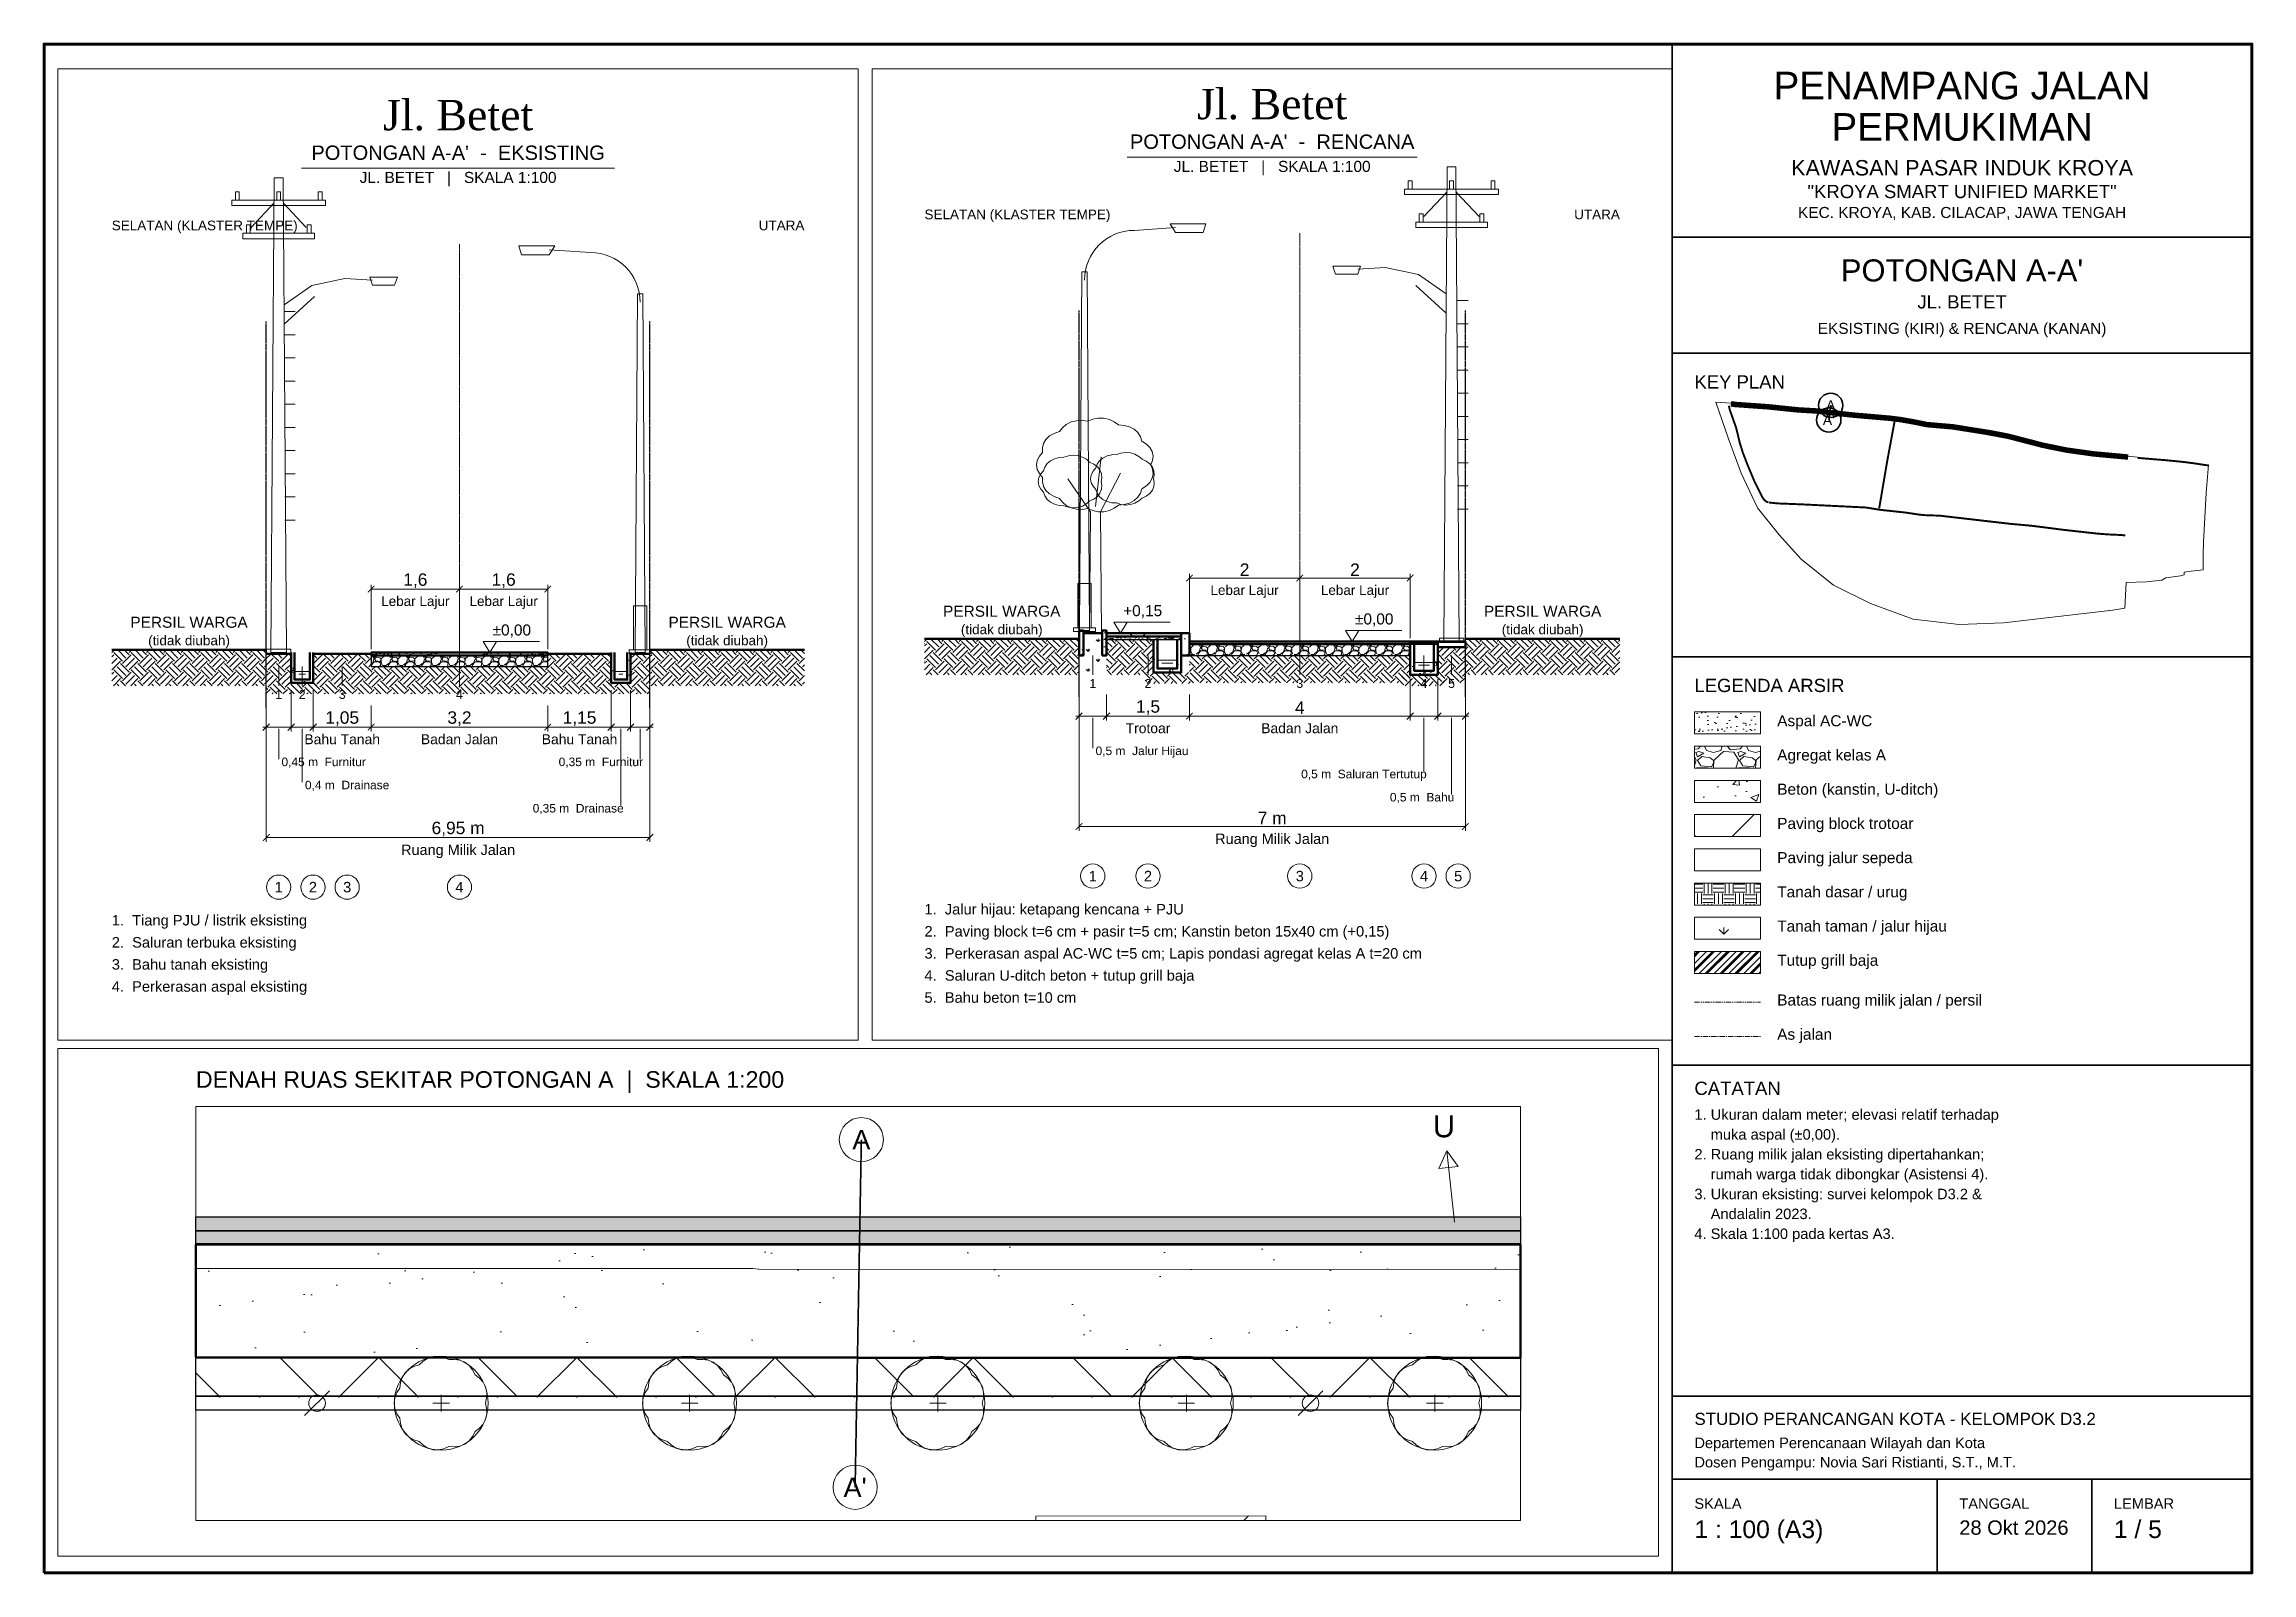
# Paper-space layout 'PNP_A_BETET' of a CAD drawing. Header units: metres, sheet in millimetres. Extents: x 10 to 410, y 10 to 287.
# The model-space entities are those that its viewports show. They can reach past a viewport. Long polylines and large blocks are cut down to what shows.
import ezdxf
from ezdxf.enums import TextEntityAlignment as Align

# ---------------------------------------------------------------- set-up
doc = ezdxf.new("R2010")
doc.units = ezdxf.units.M
doc.linetypes.add('CENTER', pattern=[5.08, 3.175, -0.635, 0.635, -0.635])
doc.linetypes.add('PHANTOM', pattern=[6.35, 3.175, -0.635, 0.635, -0.635, 0.635, -0.635])
for name, color, linetype, lineweight in [('D32_KOP', 7, 'Continuous', 35), ('D32_KOP_TIPIS', 7, 'Continuous', 18), ('D32_PNP_AIR', 5, 'Continuous', 13), ('D32_PNP_ARSIR', 8, 'Continuous', 9), ('D32_PNP_ARSIR_TANAH', 33, 'Continuous', 9), ('D32_PNP_AS', 1, 'CENTER', 13), ('D32_PNP_BATAS_RMJ', 1, 'PHANTOM', 25), ('D32_PNP_DIMENSI', 7, 'Continuous', 13), ('D32_PNP_KONSTRUKSI', 7, 'Continuous', 25), ('D32_PNP_POTONGAN', 7, 'Continuous', 50), ('D32_PNP_TAMPAK', 8, 'Continuous', 18), ('D32_PNP_TEKS', 7, 'Continuous', 18), ('D32_PNP_VEGETASI', 94, 'Continuous', 18), ('D32_VIEWPORT', 8, 'Continuous', 9)]:
    doc.layers.add(name, color=color, linetype=linetype, lineweight=lineweight)
doc.styles.add('D32_ARIAL', font='arial.ttf')
doc.styles.add('D32_TIMES', font='times.ttf')
doc.dimstyles.new('D32_1-100', dxfattribs={"dimtxt": 0.225, "dimasz": 0.12, "dimexe": 0.08, "dimexo": 0.06, "dimgap": 0.04, "dimtad": 1, "dimtxsty": 'D32_ARIAL', "dimblk": 'ARCHTICK', "dimblk1": 'ARCHTICK', "dimblk2": 'ARCHTICK', "dimcen": 2.5, "dimclrd": 7, "dimclre": 7, "dimclrt": 7, "dimazin": 3, "dimtfac": 1, "dimtmove": 2, "dimatfit": 3, "dimlwd": 13, "dimlwe": 13})

psp = doc.layouts.new('PNP_A_BETET')

# ---------------------------------------------------------------- texts
at = {"color": 1, "style": 'D32_ARIAL'}
for s, p in [('A', (333.7, 221.56)), ("A'", (333.35, 218.89))]:
    psp.add_text(s, height=1.8, dxfattribs=at).set_placement(p, align=Align.MIDDLE_CENTER)
at = {"layer": 'D32_KOP_TIPIS', "style": 'D32_ARIAL'}
for s, height, p in [('PENAMPANG JALAN', 5, (357.5, 282)), ('PERMUKIMAN', 5, (357.5, 274.5)), ('KAWASAN PASAR INDUK KROYA', 2.8, (357.5, 266)), ('"KROYA SMART UNIFIED MARKET"', 2.4, (357.5, 261.5)), ('KEC. KROYA, KAB. CILACAP, JAWA TENGAH', 2, (357.5, 257.5)), ("POTONGAN A-A'", 4, (357.5, 248)), ('JL. BETET', 2.4, (357.5, 241.5)), ('EKSISTING (KIRI) & RENCANA (KANAN)', 2, (357.5, 236.5))]:
    psp.add_text(s, height=height, dxfattribs=at).set_placement(p, align=Align.TOP_CENTER)
for s, height, p in [('KEY PLAN', 2.4, (309, 227)), ('LEGENDA ARSIR', 2.4, (309, 172)), ('Aspal AC-WC', 2, (324, 165.4)), ('Agregat kelas A', 2, (324, 159.2)), ('Beton (kanstin, U-ditch)', 2, (324, 153)), ('Paving block trotoar', 2, (324, 146.8)), ('Paving jalur sepeda', 2, (324, 140.6)), ('Tanah dasar / urug', 2, (324, 134.4)), ('Tanah taman / jalur hijau', 2, (324, 128.2)), ('Tutup grill baja', 2, (324, 122)), ('Batas ruang milik jalan / persil', 2, (324, 114.8)), ('As jalan', 2, (324, 108.6)), ('CATATAN', 2.4, (309, 99)), ('1. Ukuran dalam meter; elevasi relatif terhadap', 1.9, (309, 94)), ('    muka aspal (±0,00).', 1.9, (309, 90.4)), ('2. Ruang milik jalan eksisting dipertahankan;', 1.9, (309, 86.8)), ('    rumah warga tidak dibongkar (Asistensi 4).', 1.9, (309, 83.2)), ('3. Ukuran eksisting: survei kelompok D3.2 &', 1.9, (309, 79.6)), ('    Andalalin 2023.', 1.9, (309, 76)), ('4. Skala 1:100 pada kertas A3.', 1.9, (309, 72.4)), ('STUDIO PERANCANGAN KOTA - KELOMPOK D3.2', 2.2, (309, 39)), ('Departemen Perencanaan Wilayah dan Kota', 1.9, (309, 34.5)), ('Dosen Pengampu: Novia Sari Ristianti, S.T., M.T.', 1.9, (309, 31)), ('SKALA', 1.9, (309, 23.5)), ('TANGGAL', 1.9, (357, 23.5)), ('LEMBAR', 1.9, (385, 23.5)), ('1 : 100 (A3)', 3.2, (309, 19.5)), ('28 Okt 2026', 2.6, (357, 19.5)), ('1 / 5', 3.2, (385, 19.5))]:
    psp.add_text(s, height=height, dxfattribs=at).set_placement(p, align=Align.TOP_LEFT)

msp = doc.modelspace()

# ---------------------------------------------------------------- texts
at = {"style": 'D32_ARIAL'}
msp.add_text('U', height=0.8, dxfattribs=at).set_placement((121.224, 4.785), align=Align.MIDDLE_CENTER)
at = {"color": 1, "style": 'D32_ARIAL'}
for s, p in [('A', (100.113, 4.299)), ("A'", (99.887, -8.299))]:
    msp.add_text(s, height=0.7, dxfattribs=at).set_placement(p, align=Align.MIDDLE_CENTER)
at = {"layer": 'D32_PNP_TEKS'}
for s, height, style, p in [('Jl. Betet', 0.55, 'D32_TIMES', (6.275, 9.3)), ('Jl. Betet', 0.55, 'D32_TIMES', (28.3, 9.3)), ("POTONGAN A-A'  -  EKSISTING", 0.26, 'D32_ARIAL', (6.275, 8.85)), ("POTONGAN A-A'  -  RENCANA", 0.26, 'D32_ARIAL', (28.3, 8.85)), ('JL. BETET   |   SKALA 1:100', 0.2, 'D32_ARIAL', (6.275, 8.45)), ('JL. BETET   |   SKALA 1:100', 0.2, 'D32_ARIAL', (28.3, 8.45))]:
    msp.add_text(s, height=height, dxfattribs=dict(at, style=style)).set_placement(p, align=Align.BOTTOM_CENTER)
at = {"layer": 'D32_PNP_TEKS', "style": 'D32_ARIAL'}
for s, height, p in [('SELATAN (KLASTER TEMPE)', 0.175, (0, 7.6)), ('SELATAN (KLASTER TEMPE)', 0.175, (22, 7.6)), ('DENAH RUAS SEKITAR POTONGAN A  |  SKALA 1:200', 0.6, (76, 6)), ('±0,00', 0.2, (6.9, 0.25)), ('+0,15', 0.2, (25.6, 0.4)), ('±0,00', 0.2, (29.8, 0.25))]:
    msp.add_text(s, height=height, dxfattribs=at).set_placement(p, align=Align.BOTTOM_LEFT)
for p in [(12.55, 7.6), (34.6, 7.6)]:
    msp.add_text('UTARA', height=0.175, dxfattribs=at).set_placement(p, align=Align.BOTTOM_RIGHT)
for s, height, p in [('Lebar Lajur', 0.175, (5.5, 1.02)), ('Lebar Lajur', 0.175, (7.1, 1.02)), ('Lebar Lajur', 0.175, (27.8, 1.02)), ('Lebar Lajur', 0.175, (29.8, 1.02)), ('1', 0.16, (3.025, -0.68)), ('2', 0.16, (3.45, -0.68)), ('3', 0.16, (4.175, -0.68)), ('4', 0.16, (6.3, -0.68)), ('1', 0.16, (25.05, -0.68)), ('2', 0.16, (26.05, -0.68)), ('3', 0.16, (28.8, -0.68)), ('4', 0.16, (31.05, -0.68)), ('5', 0.16, (31.55, -0.68)), ('Bahu Tanah', 0.18, (4.175, -1.48)), ('Badan Jalan', 0.18, (6.3, -1.48)), ('Bahu Tanah', 0.18, (8.475, -1.48)), ('Trotoar', 0.18, (26.05, -1.48)), ('Badan Jalan', 0.18, (28.8, -1.48)), ('Ruang Milik Jalan', 0.1875, (6.275, -3.48)), ('Ruang Milik Jalan', 0.1875, (28.3, -3.48))]:
    msp.add_text(s, height=height, dxfattribs=at).set_placement(p, align=Align.TOP_CENTER)
for s, height, p in [('PERSIL WARGA', 0.2, (1.4, 0.55)), ('PERSIL WARGA', 0.2, (11.15, 0.55)), ('PERSIL WARGA', 0.2, (23.4, 0.55)), ('PERSIL WARGA', 0.2, (33.2, 0.55)), ('(tidak diubah)', 0.175, (1.4, 0.22)), ('(tidak diubah)', 0.175, (11.15, 0.22)), ('(tidak diubah)', 0.175, (23.4, 0.22)), ('(tidak diubah)', 0.175, (33.2, 0.22)), ('1', 0.19, (3.025, -4.25)), ('2', 0.19, (3.645, -4.25)), ('3', 0.19, (4.265, -4.25)), ('4', 0.19, (6.3, -4.25)), ('1', 0.19, (25.05, -4.25)), ('2', 0.19, (26.05, -4.25)), ('3', 0.19, (28.8, -4.25)), ('4', 0.19, (31.05, -4.25)), ('5', 0.19, (31.67, -4.25))]:
    msp.add_text(s, height=height, dxfattribs=at).set_placement(p, align=Align.MIDDLE_CENTER)
for s, height, p in [('0,45 m  Furnitur', 0.155, (3.075, -1.98)), ('0,5 m  Jalur Hijau', 0.155, (25.1, -1.98)), ('0,4 m  Drainase', 0.155, (3.5, -2.4)), ('1.  Tiang PJU / listrik eksisting', 0.19, (0, -4.85)), ('1.  Jalur hijau: ketapang kencana + PJU', 0.19, (22, -4.85)), ('2.  Saluran terbuka eksisting', 0.19, (0, -5.25)), ('2.  Paving block t=6 cm + pasir t=5 cm; Kanstin beton 15x40 cm (+0,15)', 0.19, (22, -5.25)), ('3.  Bahu tanah eksisting', 0.19, (0, -5.65)), ('3.  Perkerasan aspal AC-WC t=5 cm; Lapis pondasi agregat kelas A t=20 cm', 0.19, (22, -5.65)), ('4.  Perkerasan aspal eksisting', 0.19, (0, -6.05)), ('4.  Saluran U-ditch beton + tutup grill baja', 0.19, (22, -6.05)), ('5.  Bahu beton t=10 cm', 0.19, (22, -6.45))]:
    msp.add_text(s, height=height, dxfattribs=at).set_placement(p, align=Align.MIDDLE_LEFT)
for s, p in [('0,35 m  Furnitur', (9.625, -1.98)), ('0,5 m  Saluran Tertutup', (31.1, -2.4)), ('0,35 m  Drainase', (9.275, -2.82)), ('0,5 m  Bahu', (31.6, -2.82))]:
    msp.add_text(s, height=0.155, dxfattribs=at).set_placement(p, align=Align.MIDDLE_RIGHT)

# ---------------------------------------------------------------- blocks, each defined once
blk = doc.blocks.new('_ARCHTICK')
at = {"color": 0, "linetype": 'BYBLOCK', "const_width": 0.15}
blk.add_lwpolyline([(-0.5, -0.5), (0.5, 0.5)], dxfattribs=at)

# ---------------------------------------------------------------- dimensions: what is measured, and where the dimension line sits
at = {"layer": 'D32_PNP_DIMENSI'}
for base, p1, p2 in [((4.7, 1.15), (4.7, 0), (6.3, 0)), ((6.3, 1.15), (6.3, 0), (7.9, 0)), ((26.8, 1.15), (26.8, 0), (28.8, 0)), ((28.8, 1.15), (28.8, 0), (30.8, 0)), ((3.65, -1.35), (3.65, -0.9), (4.7, -0.9)), ((4.7, -1.35), (4.7, -0.9), (7.9, -0.9)), ((7.9, -1.35), (7.9, -0.9), (9.05, -0.9)), ((25.3, -1.35), (25.3, -0.9), (26.8, -0.9)), ((26.8, -1.35), (26.8, -0.9), (30.8, -0.9))]:
    msp.add_linear_dim(base=base, p1=p1, p2=p2, dimstyle='D32_1-100', dxfattribs=at).render()
for base, p1, p2 in [((2.8, -3.35), (2.8, -0.9), (9.75, -0.9)), ((24.8, -3.35), (24.8, -0.9), (31.8, -0.9))]:
    msp.add_linear_dim(base=base, p1=p1, p2=p2, text='<> m', dimstyle='D32_1-100', dxfattribs=at).render()

# ---------------------------------------------------------------- hatches: boundary and pattern name
at = {"layer": 'D32_PNP_ARSIR'}
h = msp.add_hatch(dxfattribs=at)
h.set_pattern_fill('AR-CONC', scale=0.01)
h.paths.add_polyline_path([(124, 1.5), (124, 1), (76, 1), (76, 1.5)])
h = msp.add_hatch(dxfattribs=at)
h.set_pattern_fill('AR-CONC', scale=0.01)
h.paths.add_polyline_path([(124, 1), (124, 0.52), (76, 0.52), (76, 1)])
h = msp.add_hatch(dxfattribs=at)
h.set_pattern_fill('AR-SAND', scale=0.09)
h.paths.add_polyline_path([(124, 0.5), (124, -3.611), (76, -3.589), (76, 0.5)])
h = msp.add_hatch(dxfattribs=at)
h.set_pattern_fill('AR-CONC', scale=0.003)
h.paths.add_polyline_path([(3.25, -0.55), (3.31, -0.55), (3.31, 0), (3.25, 0)])
h = msp.add_hatch(dxfattribs=at)
h.set_pattern_fill('AR-CONC', scale=0.003)
h.paths.add_polyline_path([(3.59, -0.55), (3.65, -0.55), (3.65, 0), (3.59, 0)])
h = msp.add_hatch(dxfattribs=at)
h.set_pattern_fill('AR-SAND', scale=0.002)
h.paths.add_polyline_path([(4.7, -0.05), (7.9, -0.05), (7.9, 0), (4.7, 0)])
h = msp.add_hatch(dxfattribs=at)
h.set_pattern_fill('AR-CONC', scale=0.003)
h.paths.add_polyline_path([(9.05, -0.55), (9.11, -0.55), (9.11, 0), (9.05, 0)])
h = msp.add_hatch(dxfattribs=at)
h.set_pattern_fill('AR-CONC', scale=0.003)
h.paths.add_polyline_path([(9.34, -0.55), (9.4, -0.55), (9.4, 0), (9.34, 0)])
h = msp.add_hatch(dxfattribs=at)
h.set_pattern_fill('AR-CONC', scale=0.003)
h.paths.add_polyline_path([(24.8, -0.25), (24.88, -0.25), (24.88, 0.2), (24.8, 0.2)])
h = msp.add_hatch(dxfattribs=at)
h.set_pattern_fill('AR-CONC', scale=0.003)
h.paths.add_polyline_path([(25.22, -0.25), (25.3, -0.25), (25.3, 0.2), (25.22, 0.2)])
h = msp.add_hatch(dxfattribs=at)
h.set_pattern_fill('AR-HBONE', scale=0.006)
h.paths.add_polyline_path([(25.3, 0.09), (26.65, 0.09), (26.65, 0.15), (25.3, 0.15)])
h = msp.add_hatch(dxfattribs=at)
h.set_pattern_fill('AR-SAND', scale=0.002)
h.paths.add_polyline_path([(25.3, 0.04), (26.65, 0.04), (26.65, 0.09), (25.3, 0.09)])
h = msp.add_hatch(dxfattribs=at)
h.set_pattern_fill('AR-CONC', scale=0.003)
h.paths.add_polyline_path([(26.15, -0.56), (26.22, -0.56), (26.22, 0.04), (26.15, 0.04)])
h = msp.add_hatch(dxfattribs=at)
h.set_pattern_fill('AR-CONC', scale=0.003)
h.paths.add_polyline_path([(26.58, -0.56), (26.65, -0.56), (26.65, 0.04), (26.58, 0.04)])
h = msp.add_hatch(dxfattribs=at)
h.set_pattern_fill('AR-CONC', scale=0.003)
h.paths.add_polyline_path([(26.65, -0.25), (26.8, -0.25), (26.8, 0.15), (26.65, 0.15)])
h = msp.add_hatch(dxfattribs=at)
h.set_pattern_fill('AR-SAND', scale=0.002)
h.paths.add_polyline_path([(26.8, -0.05), (30.8, -0.05), (30.8, 0), (26.8, 0)])
h = msp.add_hatch(dxfattribs=at)
h.set_pattern_fill('AR-CONC', scale=0.003)
h.paths.add_polyline_path([(30.8, -0.6), (30.87, -0.6), (30.87, 0), (30.8, 0)])
h = msp.add_hatch(dxfattribs=at)
h.set_pattern_fill('STEEL', scale=0.01)
h.paths.add_polyline_path([(30.8, -0.04), (31.3, -0.04), (31.3, 0), (30.8, 0)])
h = msp.add_hatch(dxfattribs=at)
h.set_pattern_fill('AR-CONC', scale=0.003)
h.paths.add_polyline_path([(31.23, -0.6), (31.3, -0.6), (31.3, 0), (31.23, 0)])
h = msp.add_hatch(dxfattribs=at)
h.set_pattern_fill('AR-CONC', scale=0.003)
h.paths.add_polyline_path([(31.3, -0.1), (31.8, -0.1), (31.8, 0), (31.3, 0)])
h = msp.add_hatch(dxfattribs=at)
h.set_pattern_fill('GRAVEL', scale=0.012)
h.paths.add_polyline_path([(4.7, -0.25), (7.9, -0.25), (7.9, -0.05), (4.7, -0.05)])
h = msp.add_hatch(dxfattribs=at)
h.set_pattern_fill('GRAVEL', scale=0.012)
h.paths.add_polyline_path([(26.8, -0.25), (30.8, -0.25), (30.8, -0.05), (26.8, -0.05)])
h = msp.add_hatch(dxfattribs=at)
h.set_pattern_fill('AR-CONC', scale=0.003)
h.paths.add_polyline_path([(3.31, -0.55), (3.59, -0.55), (3.59, -0.49), (3.31, -0.49)])
h = msp.add_hatch(dxfattribs=at)
h.set_pattern_fill('AR-CONC', scale=0.003)
h.paths.add_polyline_path([(9.11, -0.55), (9.34, -0.55), (9.34, -0.49), (9.11, -0.49)])
h = msp.add_hatch(dxfattribs=at)
h.set_pattern_fill('AR-CONC', scale=0.003)
h.paths.add_polyline_path([(26.22, -0.56), (26.58, -0.56), (26.58, -0.49), (26.22, -0.49)])
h = msp.add_hatch(dxfattribs=at)
h.set_pattern_fill('AR-CONC', scale=0.003)
h.paths.add_polyline_path([(30.87, -0.6), (31.23, -0.6), (31.23, -0.53), (30.87, -0.53)])
h = msp.add_hatch(dxfattribs=at)
h.set_pattern_fill('AR-HBONE', scale=0.025)
h.paths.add_polyline_path([(76, -5), (76, -3.609), (124, -3.631), (124, -5)])
h = msp.add_hatch(dxfattribs=at)
h.set_pattern_fill('GRASS', scale=0.04)
h.paths.add_polyline_path([(76, -5.5), (76, -5), (124, -5), (124, -5.5)])
h = msp.add_hatch(dxfattribs=at)
h.set_pattern_fill('ANSI31', scale=2.5)
h.paths.add_polyline_path([(106.43, -9.344), (114.766, -9.332), (114.766, -9.5), (106.431, -9.5)])
at = {"layer": 'D32_PNP_ARSIR_TANAH'}
h = msp.add_hatch(dxfattribs=at)
h.set_pattern_fill('EARTH', scale=0.035, angle=45)
h.paths.add_polyline_path([(0, -0.6), (2.8, -0.6), (2.8, 0.05), (0, 0.05)])
h = msp.add_hatch(dxfattribs=at)
h.set_pattern_fill('EARTH', scale=0.035, angle=45)
h.paths.add_polyline_path([(9.75, -0.6), (12.55, -0.6), (12.55, 0.05), (9.75, 0.05)])
h = msp.add_hatch(dxfattribs=at)
h.set_pattern_fill('EARTH', scale=0.035, angle=45)
h.paths.add_polyline_path([(22, -0.6), (24.8, -0.6), (24.8, 0.05), (22, 0.05)])
h = msp.add_hatch(dxfattribs=at)
h.set_pattern_fill('GRASS', scale=0.01)
h.paths.add_polyline_path([(24.88, -0.6), (25.22, -0.6), (25.22, 0.15), (24.88, 0.15)])
h = msp.add_hatch(dxfattribs=at)
h.set_pattern_fill('EARTH', scale=0.035, angle=45)
h.paths.add_polyline_path([(25.3, -0.6), (26.15, -0.6), (26.15, 0.04), (25.3, 0.04)])
h = msp.add_hatch(dxfattribs=at)
h.set_pattern_fill('EARTH', scale=0.035, angle=45)
h.paths.add_polyline_path([(31.8, -0.6), (34.6, -0.6), (34.6, 0.05), (31.8, 0.05)])
h = msp.add_hatch(dxfattribs=at)
h.set_pattern_fill('EARTH', scale=0.035, angle=45)
h.paths.add_polyline_path([(2.8, -0.75), (3.25, -0.75), (3.25, -0.02), (2.8, -0.02)])
h = msp.add_hatch(dxfattribs=at)
h.set_pattern_fill('EARTH', scale=0.035, angle=45)
h.paths.add_polyline_path([(3.65, -0.75), (4.7, -0.75), (4.7, -0.02), (3.65, -0.02)])
h = msp.add_hatch(dxfattribs=at)
h.set_pattern_fill('EARTH', scale=0.035, angle=45)
h.paths.add_polyline_path([(4.7, -0.75), (7.9, -0.75), (7.9, -0.25), (4.7, -0.25)])
h = msp.add_hatch(dxfattribs=at)
h.set_pattern_fill('EARTH', scale=0.035, angle=45)
h.paths.add_polyline_path([(7.9, -0.75), (9.05, -0.75), (9.05, -0.02), (7.9, -0.02)])
h = msp.add_hatch(dxfattribs=at)
h.set_pattern_fill('EARTH', scale=0.035, angle=45)
h.paths.add_polyline_path([(9.4, -0.75), (9.75, -0.75), (9.75, -0.02), (9.4, -0.02)])
h = msp.add_hatch(dxfattribs=at)
h.set_pattern_fill('EARTH', scale=0.035, angle=45)
h.paths.add_polyline_path([(26.8, -0.75), (30.8, -0.75), (30.8, -0.25), (26.8, -0.25)])
h = msp.add_hatch(dxfattribs=at)
h.set_pattern_fill('EARTH', scale=0.035, angle=45)
h.paths.add_polyline_path([(31.3, -0.75), (31.8, -0.75), (31.8, -0.1), (31.3, -0.1)])
h = msp.add_hatch(dxfattribs=at)
h.set_pattern_fill('EARTH', scale=0.035, angle=45)
h.paths.add_polyline_path([(3.1, -0.75), (3.8, -0.75), (3.8, -0.55), (3.1, -0.55)])
h = msp.add_hatch(dxfattribs=at)
h.set_pattern_fill('EARTH', scale=0.035, angle=45)
h.paths.add_polyline_path([(8.9, -0.75), (9.55, -0.75), (9.55, -0.55), (8.9, -0.55)])
h = msp.add_hatch(dxfattribs=at)
h.set_pattern_fill('EARTH', scale=0.035, angle=45)
h.paths.add_polyline_path([(26, -0.76), (26.8, -0.76), (26.8, -0.56), (26, -0.56)])
h = msp.add_hatch(dxfattribs=at)
h.set_pattern_fill('EARTH', scale=0.035, angle=45)
h.paths.add_polyline_path([(30.65, -0.8), (31.45, -0.8), (31.45, -0.6), (30.65, -0.6)])

# ---------------------------------------------------------------- linework, layer by layer
at = {"layer": 'D32_PNP_AIR'}
for points in [[(3.33, -0.34), (3.57, -0.34)], [(3.39, -0.39), (3.51, -0.39)], [(9.13, -0.34), (9.32, -0.34)], [(9.19, -0.39), (9.26, -0.39)], [(26.24, -0.34), (26.56, -0.34)], [(26.3, -0.39), (26.5, -0.39)], [(30.89, -0.38), (31.21, -0.38)], [(30.95, -0.43), (31.15, -0.43)]]:
    msp.add_lwpolyline(points, dxfattribs=at)
at = {"layer": 'D32_PNP_AS'}
for points in [[(6.3, -0.3), (6.3, 7.4)], [(28.8, -0.3), (28.8, 7.4)]]:
    msp.add_lwpolyline(points, dxfattribs=at)
at = {"layer": 'D32_PNP_BATAS_RMJ'}
for points in [[(2.8, -1), (2.8, 6)], [(9.75, -1), (9.75, 6)], [(24.8, -1), (24.8, 6)], [(31.8, -1), (31.8, 6)], [(2.8, -1), (2.8, 5)], [(9.75, -1), (9.75, 5)], [(24.8, -1), (24.8, 5)], [(31.8, -1), (31.8, 5)]]:
    msp.add_lwpolyline(points, dxfattribs=at)
at = {"layer": 'D32_PNP_BATAS_RMJ', "color": 1, "ltscale": 1.5, "const_width": 0.06}
msp.add_lwpolyline([(100.113, 4.299), (99.887, -8.299)], dxfattribs=at)
at = {"layer": 'D32_PNP_DIMENSI'}
for points in [[(6.73, 0.2), (6.97, 0.2), (6.85, 0), (6.73, 0.2)], [(25.43, 0.35), (25.67, 0.35), (25.55, 0.15), (25.43, 0.35)], [(29.63, 0.2), (29.87, 0.2), (29.75, 0), (29.63, 0.2)]]:
    msp.add_lwpolyline(points, close=True, dxfattribs=at)
for points in [[(6.73, 0.2), (7.75, 0.2)], [(25.43, 0.35), (26.45, 0.35)], [(29.63, 0.2), (30.65, 0.2)], [(3.025, -0.25), (3.025, -0.6)], [(3.45, -0.25), (3.45, -0.6)], [(4.175, -0.25), (4.175, -0.6)], [(6.3, -0.25), (6.3, -0.6)], [(25.05, -0.25), (25.05, -0.6)], [(26.05, -0.25), (26.05, -0.6)], [(28.8, -0.25), (28.8, -0.6)], [(31.05, -0.25), (31.05, -0.6)], [(31.55, -0.25), (31.55, -0.6)], [(3.25, -0.68), (3.25, -1.43)], [(3.65, -0.68), (3.65, -1.43)], [(9.05, -0.68), (9.05, -1.43)], [(9.4, -0.68), (9.4, -1.43)], [(30.8, -0.68), (30.8, -1.43)], [(31.3, -0.68), (31.3, -1.43)], [(2.8, -0.96), (2.8, -1.43)], [(3.25, -0.96), (3.25, -1.43)], [(9.4, -0.96), (9.4, -1.43)], [(9.75, -0.96), (9.75, -1.43)], [(24.8, -0.96), (24.8, -1.43)], [(25.3, -0.96), (25.3, -1.43)], [(31.3, -0.96), (31.3, -1.43)], [(31.8, -0.96), (31.8, -1.43)], [(2.74, -1.41), (2.86, -1.29)], [(2.74, -1.35), (3.31, -1.35)], [(3.025, -1.38), (3.025, -1.93)], [(3.19, -1.41), (3.31, -1.29)], [(3.19, -1.41), (3.31, -1.29)], [(3.19, -1.35), (3.71, -1.35)], [(3.45, -1.38), (3.45, -2.35)], [(3.59, -1.41), (3.71, -1.29)], [(8.99, -1.41), (9.11, -1.29)], [(8.99, -1.35), (9.46, -1.35)], [(9.225, -1.38), (9.225, -2.77)], [(9.34, -1.41), (9.46, -1.29)], [(9.34, -1.41), (9.46, -1.29)], [(9.34, -1.35), (9.81, -1.35)], [(9.575, -1.38), (9.575, -1.93)], [(9.69, -1.41), (9.81, -1.29)], [(24.74, -1.41), (24.86, -1.29)], [(24.74, -1.35), (25.36, -1.35)], [(25.05, -1.38), (25.05, -1.93)], [(25.24, -1.41), (25.36, -1.29)], [(30.74, -1.41), (30.86, -1.29)], [(30.74, -1.35), (31.36, -1.35)], [(31.05, -1.38), (31.05, -2.35)], [(31.24, -1.41), (31.36, -1.29)], [(31.24, -1.41), (31.36, -1.29)], [(31.24, -1.35), (31.86, -1.35)], [(31.55, -1.38), (31.55, -2.77)], [(31.74, -1.41), (31.86, -1.29)]]:
    msp.add_lwpolyline(points, dxfattribs=at)
for centre in [(3.025, -4.25), (3.645, -4.25), (4.265, -4.25), (6.3, -4.25), (25.05, -4.25), (26.05, -4.25), (28.8, -4.25), (31.05, -4.25), (31.67, -4.25)]:
    msp.add_circle(centre, 0.22, dxfattribs=at)
at = {"layer": 'D32_PNP_KONSTRUKSI'}
for points in [[(124, 1.5), (124, 1), (76, 1), (76, 1.5)], [(124, 1), (124, 0.52), (76, 0.52), (76, 1)], [(25.3, 0.04), (26.65, 0.04), (26.65, 0.09), (25.3, 0.09)], [(4.7, -0.25), (7.9, -0.25), (7.9, -0.05), (4.7, -0.05)], [(26.8, -0.25), (30.8, -0.25), (30.8, -0.05), (26.8, -0.05)], [(76, -5), (76, -3.609), (124, -3.631), (124, -5)], [(76, -5.5), (76, -5), (124, -5), (124, -5.5)]]:
    msp.add_lwpolyline(points, close=True, dxfattribs=at)
at = {"layer": 'D32_PNP_POTONGAN'}
for points in [[(124, 0.5), (124, -3.611), (76, -3.589), (76, 0.5)], [(4.7, -0.05), (7.9, -0.05), (7.9, 0), (4.7, 0)], [(24.8, -0.25), (24.88, -0.25), (24.88, 0.2), (24.8, 0.2)], [(25.22, -0.25), (25.3, -0.25), (25.3, 0.2), (25.22, 0.2)], [(25.3, 0.09), (26.65, 0.09), (26.65, 0.15), (25.3, 0.15)], [(26.65, -0.25), (26.8, -0.25), (26.8, 0.15), (26.65, 0.15)], [(26.8, -0.05), (30.8, -0.05), (30.8, 0), (26.8, 0)], [(30.8, -0.04), (31.3, -0.04), (31.3, 0), (30.8, 0)], [(31.3, -0.1), (31.8, -0.1), (31.8, 0), (31.3, 0)]]:
    msp.add_lwpolyline(points, close=True, dxfattribs=at)
for points in [[(0, 0.05), (2.8, 0.05)], [(3.25, 0), (3.25, -0.55), (3.65, -0.55), (3.65, 0)], [(3.31, 0), (3.31, -0.49), (3.59, -0.49), (3.59, 0)], [(9.05, 0), (9.05, -0.55), (9.4, -0.55), (9.4, 0)], [(9.11, 0), (9.11, -0.49), (9.34, -0.49), (9.34, 0)], [(9.75, 0.05), (12.55, 0.05)], [(22, 0.05), (24.8, 0.05)], [(24.88, 0.15), (25.22, 0.15)], [(26.15, 0.04), (26.15, -0.56), (26.65, -0.56), (26.65, 0.04)], [(26.22, 0.04), (26.22, -0.49), (26.58, -0.49), (26.58, 0.04)], [(30.8, 0), (30.8, -0.6), (31.3, -0.6), (31.3, 0)], [(30.87, 0), (30.87, -0.53), (31.23, -0.53), (31.23, 0)], [(31.8, 0.05), (34.6, 0.05)], [(2.8, -0.02), (3.25, -0.02)], [(3.65, -0.02), (4.7, -0.02)], [(7.9, -0.02), (9.05, -0.02)], [(9.4, -0.02), (9.75, -0.02)]]:
    msp.add_lwpolyline(points, dxfattribs=at)
at = {"layer": 'D32_PNP_TAMPAK'}
for p, q in [((115.94, -5.7), (116.84, -4.8)), ((79.94, -5.7), (80.84, -4.8))]:
    msp.add_line(p, q, dxfattribs=at)
for points in [[(2.885, 0), (2.945, 8.6), (3.105, 8.6), (3.165, 0)], [(31.41, 0), (31.47, 8.6), (31.63, 8.6), (31.69, 0)], [(2.175, 8.1), (3.875, 8.1), (3.875, 8.2), (2.175, 8.2)], [(2.24, 8.2), (2.31, 8.2), (2.31, 8.35), (2.24, 8.35)], [(2.99, 8.2), (3.06, 8.2), (3.06, 8.35), (2.99, 8.35)], [(3.74, 8.2), (3.81, 8.2), (3.81, 8.35), (3.74, 8.35)], [(30.7, 8.1), (32.4, 8.1), (32.4, 8.2), (30.7, 8.2)], [(30.765, 8.2), (30.835, 8.2), (30.835, 8.35), (30.765, 8.35)], [(31.515, 8.2), (31.585, 8.2), (31.585, 8.35), (31.515, 8.35)], [(32.265, 8.2), (32.335, 8.2), (32.335, 8.35), (32.265, 8.35)], [(2.44, 7.6), (2.51, 7.6), (2.51, 7.75), (2.44, 7.75)], [(3.54, 7.6), (3.61, 7.6), (3.61, 7.75), (3.54, 7.75)], [(30.965, 7.6), (31.035, 7.6), (31.035, 7.75), (30.965, 7.75)], [(32.065, 7.6), (32.135, 7.6), (32.135, 7.75), (32.065, 7.75)], [(2.375, 7.5), (3.675, 7.5), (3.675, 7.6), (2.375, 7.6)], [(8.025, 7.37), (7.375, 7.37), (7.425, 7.21), (7.925, 7.21)], [(26.45, 7.57), (27.1, 7.57), (27.05, 7.41), (26.55, 7.41)], [(30.9, 7.5), (32.2, 7.5), (32.2, 7.6), (30.9, 7.6)], [(4.675, 6.8), (5.175, 6.8), (5.125, 6.66), (4.725, 6.66)], [(29.9, 6.8), (29.4, 6.8), (29.45, 6.66), (29.85, 6.66)], [(9.485, 0), (9.525, 6.5), (9.625, 6.5), (9.665, 0)], [(24.81, 0.2), (24.85, 6.7), (24.95, 6.7), (24.99, 0.2)], [(9.455, 0.05), (9.695, 0.05), (9.695, 0.85), (9.455, 0.85)], [(24.78, 0.25), (25.02, 0.25), (25.02, 1.05), (24.78, 1.05)], [(2.805, -0.02), (3.245, -0.02), (3.245, 0.06), (2.805, 0.06)], [(9.375, -0.02), (9.775, -0.02), (9.775, 0.05), (9.375, 0.05)], [(24.7, 0.18), (25.1, 0.18), (25.1, 0.25), (24.7, 0.25)], [(31.33, -0.02), (31.77, -0.02), (31.77, 0.06), (31.33, 0.06)], [(94.6, -0.376), (94.6, -0.376), (96.173, -0.371), (96.174, -0.372), (96.175, -0.372), (96.176, -0.372), (96.388, -0.389), (96.392, -0.389), (124, -0.402), (124, -3.611), (76, -3.589), (76, -0.369)], [(106.43, -9.344), (114.766, -9.332), (114.766, -9.5), (106.431, -9.5)]]:
    msp.add_lwpolyline(points, close=True, dxfattribs=at)
for points in [[(2.945, 8.15), (2.525, 7.7)], [(3.105, 8.15), (3.525, 7.7)], [(31.47, 8.15), (31.05, 7.7)], [(31.63, 8.15), (32.05, 7.7)], [(8.675, 7.25), (7.925, 7.3)], [(25.8, 7.45), (26.55, 7.5)], [(3.125, 6.3), (3.625, 6.65), (4.225, 6.78), (4.725, 6.75)], [(3.125, 5.95), (3.675, 6.45)], [(31.45, 6.3), (30.95, 6.65), (30.35, 6.78), (29.85, 6.75)], [(31.45, 5.95), (30.9, 6.45)], [(3.135, 6.18), (3.325, 6.18)], [(31.66, 6.18), (31.85, 6.18)], [(3.135, 5.76), (3.325, 5.76)], [(31.66, 5.76), (31.85, 5.76)], [(3.135, 5.34), (3.325, 5.34)], [(31.66, 5.34), (31.85, 5.34)], [(3.135, 4.92), (3.325, 4.92)], [(31.66, 4.92), (31.85, 4.92)], [(3.135, 4.5), (3.325, 4.5)], [(31.66, 4.5), (31.85, 4.5)], [(3.135, 4.08), (3.325, 4.08)], [(31.66, 4.08), (31.85, 4.08)], [(3.135, 3.66), (3.325, 3.66)], [(31.66, 3.66), (31.85, 3.66)], [(3.135, 3.24), (3.325, 3.24)], [(31.66, 3.24), (31.85, 3.24)], [(3.135, 2.82), (3.325, 2.82)], [(31.66, 2.82), (31.85, 2.82)], [(3.135, 2.4), (3.325, 2.4)], [(31.66, 2.4), (31.85, 2.4)]]:
    msp.add_lwpolyline(points, dxfattribs=at)
for centre in [(80.39, -5.25), (116.39, -5.25)]:
    msp.add_circle(centre, 0.3, dxfattribs=at)
for centre, start, end in [((8.675, 6.35), 0, 90), ((25.8, 6.55), 90, 180)]:
    msp.add_arc(centre, 0.9, start, end, dxfattribs=at)
at = {"layer": 'D32_PNP_TEKS'}
msp.add_line((121.61, 1.306), (121.324, 3.89), dxfattribs=at)
for points in [[(3.44, 8.78), (9.11, 8.78)], [(25.675, 8.78), (30.925, 8.78)]]:
    msp.add_lwpolyline(points, dxfattribs=at)
for points in [[(76, -9.5), (124, -9.5), (124, 5.5), (76, 5.5)], [(121.324, 3.89), (121.738, 3.332), (121.042, 3.255)]]:
    msp.add_lwpolyline(points, close=True, dxfattribs=at)
at = {"layer": 'D32_PNP_TEKS', "color": 1}
for centre in [(100.113, 4.299), (99.887, -8.299)]:
    msp.add_circle(centre, 0.8, dxfattribs=at)
at = {"layer": 'D32_PNP_VEGETASI'}
for p, q in [((84.89, -5.55), (84.89, -4.95)), ((93.89, -5.55), (93.89, -4.95)), ((102.89, -5.55), (102.89, -4.95)), ((111.89, -5.55), (111.89, -4.95)), ((120.89, -5.55), (120.89, -4.95)), ((84.59, -5.25), (85.19, -5.25)), ((93.59, -5.25), (94.19, -5.25)), ((102.59, -5.25), (103.19, -5.25)), ((111.59, -5.25), (112.19, -5.25)), ((120.59, -5.25), (121.19, -5.25))]:
    msp.add_line(p, q, dxfattribs=at)
for points in [[(26.1, 3.2), (26.13, 3.279), (26.141, 3.361), (26.127, 3.441), (26.085, 3.515), (26.02, 3.579), (25.941, 3.633), (25.914, 3.712), (25.868, 3.786), (25.801, 3.847), (25.715, 3.891), (25.617, 3.917), (25.515, 3.928), (25.439, 3.982), (25.35, 4.025), (25.252, 4.047), (25.15, 4.048), (25.051, 4.027), (24.958, 3.992), (24.856, 4.005), (24.753, 4.002), (24.656, 3.979), (24.57, 3.935), (24.5, 3.874), (24.445, 3.805), (24.351, 3.771), (24.266, 3.725), (24.2, 3.663), (24.157, 3.589), (24.139, 3.508), (24.141, 3.425), (24.084, 3.357), (24.044, 3.281), (24.03, 3.2), (24.044, 3.119), (24.084, 3.043), (24.141, 2.975), (24.139, 2.892), (24.157, 2.811), (24.2, 2.737), (24.266, 2.675), (24.351, 2.629), (24.445, 2.595), (24.5, 2.526), (24.57, 2.465), (24.656, 2.421), (24.753, 2.398), (24.856, 2.395), (24.958, 2.408), (25.051, 2.373), (25.15, 2.352), (25.252, 2.353), (25.35, 2.375), (25.439, 2.418), (25.515, 2.472), (25.617, 2.483), (25.715, 2.509), (25.801, 2.553), (25.868, 2.614), (25.914, 2.688), (25.941, 2.767), (26.02, 2.821), (26.085, 2.885), (26.127, 2.959), (26.141, 3.039), (26.13, 3.121), (26.1, 3.2)], [(25.2, 2.9), (25.213, 2.969), (25.207, 3.041), (25.18, 3.109), (25.132, 3.169), (25.067, 3.217), (24.993, 3.252), (24.935, 3.303), (24.863, 3.344), (24.781, 3.369), (24.694, 3.376), (24.607, 3.364), (24.528, 3.339), (24.442, 3.334), (24.358, 3.313), (24.283, 3.276), (24.222, 3.225), (24.18, 3.162), (24.154, 3.095), (24.106, 3.037), (24.073, 2.971), (24.061, 2.9), (24.073, 2.829), (24.106, 2.763), (24.154, 2.705), (24.18, 2.638), (24.222, 2.575), (24.283, 2.524), (24.358, 2.487), (24.442, 2.466), (24.528, 2.461), (24.607, 2.436), (24.694, 2.424), (24.781, 2.431), (24.863, 2.456), (24.935, 2.497), (24.993, 2.548), (25.067, 2.583), (25.132, 2.631), (25.18, 2.691), (25.207, 2.759), (25.213, 2.831), (25.2, 2.9)], [(26.15, 2.95), (26.163, 3.019), (26.157, 3.091), (26.13, 3.159), (26.082, 3.219), (26.017, 3.267), (25.943, 3.302), (25.885, 3.353), (25.813, 3.394), (25.731, 3.419), (25.644, 3.426), (25.557, 3.414), (25.478, 3.389), (25.392, 3.384), (25.308, 3.363), (25.233, 3.326), (25.172, 3.275), (25.13, 3.212), (25.104, 3.145), (25.056, 3.087), (25.023, 3.021), (25.011, 2.95), (25.023, 2.879), (25.056, 2.813), (25.104, 2.755), (25.13, 2.688), (25.172, 2.625), (25.233, 2.574), (25.308, 2.537), (25.392, 2.516), (25.478, 2.511), (25.557, 2.486), (25.644, 2.474), (25.731, 2.481), (25.813, 2.506), (25.885, 2.547), (25.943, 2.598), (26.017, 2.633), (26.082, 2.681), (26.13, 2.741), (26.157, 2.809), (26.163, 2.881), (26.15, 2.95)], [(25.1, 2.45), (25.2, 3.35)], [(24.99, 0.15), (25.01, 2.35), (24.6, 2.95)], [(25.21, 0.15), (25.19, 2.35), (25.55, 3.05)], [(86.49, -5.25), (86.534, -5.058), (86.541, -4.859), (86.498, -4.664), (86.406, -4.488), (86.273, -4.34), (86.115, -4.222), (86.026, -4.045), (85.903, -3.889), (85.746, -3.767), (85.562, -3.692), (85.365, -3.664), (85.168, -3.674), (84.986, -3.597), (84.791, -3.556), (84.592, -3.564), (84.403, -3.624), (84.234, -3.729), (84.09, -3.864), (83.901, -3.922), (83.725, -4.016), (83.578, -4.15), (83.472, -4.317), (83.41, -4.507), (83.386, -4.703), (83.278, -4.868), (83.204, -5.053), (83.178, -5.25), (83.204, -5.447), (83.278, -5.632), (83.386, -5.797), (83.41, -5.993), (83.472, -6.183), (83.578, -6.35), (83.725, -6.484), (83.901, -6.578), (84.09, -6.636), (84.234, -6.771), (84.403, -6.876), (84.592, -6.936), (84.791, -6.944), (84.986, -6.903), (85.168, -6.826), (85.365, -6.836), (85.562, -6.808), (85.746, -6.733), (85.903, -6.611), (86.026, -6.455), (86.115, -6.278), (86.273, -6.16), (86.406, -6.012), (86.498, -5.836), (86.541, -5.641), (86.534, -5.442), (86.49, -5.25)], [(95.49, -5.25), (95.534, -5.058), (95.541, -4.859), (95.498, -4.664), (95.406, -4.488), (95.273, -4.34), (95.115, -4.222), (95.026, -4.045), (94.903, -3.889), (94.746, -3.767), (94.562, -3.692), (94.365, -3.664), (94.168, -3.674), (93.986, -3.597), (93.791, -3.556), (93.592, -3.564), (93.403, -3.624), (93.234, -3.729), (93.09, -3.864), (92.901, -3.922), (92.725, -4.016), (92.578, -4.15), (92.472, -4.317), (92.41, -4.507), (92.386, -4.703), (92.278, -4.868), (92.204, -5.053), (92.178, -5.25), (92.204, -5.447), (92.278, -5.632), (92.386, -5.797), (92.41, -5.993), (92.472, -6.183), (92.578, -6.35), (92.725, -6.484), (92.901, -6.578), (93.09, -6.636), (93.234, -6.771), (93.403, -6.876), (93.592, -6.936), (93.791, -6.944), (93.986, -6.903), (94.168, -6.826), (94.365, -6.836), (94.562, -6.808), (94.746, -6.733), (94.903, -6.611), (95.026, -6.455), (95.115, -6.278), (95.273, -6.16), (95.406, -6.012), (95.498, -5.836), (95.541, -5.641), (95.534, -5.442), (95.49, -5.25)], [(104.49, -5.25), (104.534, -5.058), (104.541, -4.859), (104.498, -4.664), (104.406, -4.488), (104.273, -4.34), (104.115, -4.222), (104.026, -4.045), (103.903, -3.889), (103.746, -3.767), (103.562, -3.692), (103.365, -3.664), (103.168, -3.674), (102.986, -3.597), (102.791, -3.556), (102.592, -3.564), (102.403, -3.624), (102.234, -3.729), (102.09, -3.864), (101.901, -3.922), (101.725, -4.016), (101.578, -4.15), (101.472, -4.317), (101.41, -4.507), (101.386, -4.703), (101.278, -4.868), (101.204, -5.053), (101.178, -5.25), (101.204, -5.447), (101.278, -5.632), (101.386, -5.797), (101.41, -5.993), (101.472, -6.183), (101.578, -6.35), (101.725, -6.484), (101.901, -6.578), (102.09, -6.636), (102.234, -6.771), (102.403, -6.876), (102.592, -6.936), (102.791, -6.944), (102.986, -6.903), (103.168, -6.826), (103.365, -6.836), (103.562, -6.808), (103.746, -6.733), (103.903, -6.611), (104.026, -6.455), (104.115, -6.278), (104.273, -6.16), (104.406, -6.012), (104.498, -5.836), (104.541, -5.641), (104.534, -5.442), (104.49, -5.25)], [(113.49, -5.25), (113.534, -5.058), (113.541, -4.859), (113.498, -4.664), (113.406, -4.488), (113.273, -4.34), (113.115, -4.222), (113.026, -4.045), (112.903, -3.889), (112.746, -3.767), (112.562, -3.692), (112.365, -3.664), (112.168, -3.674), (111.986, -3.597), (111.791, -3.556), (111.592, -3.564), (111.403, -3.624), (111.234, -3.729), (111.09, -3.864), (110.901, -3.922), (110.725, -4.016), (110.578, -4.15), (110.472, -4.317), (110.41, -4.507), (110.386, -4.703), (110.278, -4.868), (110.204, -5.053), (110.178, -5.25), (110.204, -5.447), (110.278, -5.632), (110.386, -5.797), (110.41, -5.993), (110.472, -6.183), (110.578, -6.35), (110.725, -6.484), (110.901, -6.578), (111.09, -6.636), (111.234, -6.771), (111.403, -6.876), (111.592, -6.936), (111.791, -6.944), (111.986, -6.903), (112.168, -6.826), (112.365, -6.836), (112.562, -6.808), (112.746, -6.733), (112.903, -6.611), (113.026, -6.455), (113.115, -6.278), (113.273, -6.16), (113.406, -6.012), (113.498, -5.836), (113.541, -5.641), (113.534, -5.442), (113.49, -5.25)], [(122.49, -5.25), (122.534, -5.058), (122.541, -4.859), (122.498, -4.664), (122.406, -4.488), (122.273, -4.34), (122.115, -4.222), (122.026, -4.045), (121.903, -3.889), (121.746, -3.767), (121.562, -3.692), (121.365, -3.664), (121.168, -3.674), (120.986, -3.597), (120.791, -3.556), (120.592, -3.564), (120.403, -3.624), (120.234, -3.729), (120.09, -3.864), (119.901, -3.922), (119.725, -4.016), (119.578, -4.15), (119.472, -4.317), (119.41, -4.507), (119.386, -4.703), (119.278, -4.868), (119.204, -5.053), (119.178, -5.25), (119.204, -5.447), (119.278, -5.632), (119.386, -5.797), (119.41, -5.993), (119.472, -6.183), (119.578, -6.35), (119.725, -6.484), (119.901, -6.578), (120.09, -6.636), (120.234, -6.771), (120.403, -6.876), (120.592, -6.936), (120.791, -6.944), (120.986, -6.903), (121.168, -6.826), (121.365, -6.836), (121.562, -6.808), (121.746, -6.733), (121.903, -6.611), (122.026, -6.455), (122.115, -6.278), (122.273, -6.16), (122.406, -6.012), (122.498, -5.836), (122.541, -5.641), (122.534, -5.442), (122.49, -5.25)]]:
    msp.add_lwpolyline(points, dxfattribs=at)
for centre in [(84.89, -5.25), (93.89, -5.25), (102.89, -5.25), (111.89, -5.25), (120.89, -5.25)]:
    msp.add_circle(centre, 1.7, dxfattribs=at)

msp.set_redraw_order([(e.dxf.handle, doc.entitydb.next_handle()) for e in msp.query("TEXT MTEXT ATTDEF DIMENSION ARC_DIMENSION")])  # texts and dimensions are drawn at this point

# ---------------------------------------------------------------- hatches: boundary and pattern name
at = {"layer": 'D32_KOP_TIPIS'}
h = psp.add_hatch(dxfattribs=at)
h.set_pattern_fill('AR-SAND', scale=0.05)
h.paths.add_polyline_path([(309, 162), (321, 162), (321, 166), (309, 166)])
h = psp.add_hatch(dxfattribs=at)
h.set_pattern_fill('GRAVEL', scale=0.3)
h.paths.add_polyline_path([(309, 155.8), (321, 155.8), (321, 159.8), (309, 159.8)])
h = psp.add_hatch(dxfattribs=at)
h.set_pattern_fill('AR-CONC', scale=0.08)
h.paths.add_polyline_path([(309, 149.6), (321, 149.6), (321, 153.6), (309, 153.6)])
h = psp.add_hatch(dxfattribs=at)
h.set_pattern_fill('AR-HBONE', scale=0.15)
h.paths.add_polyline_path([(309, 143.4), (321, 143.4), (321, 147.4), (309, 147.4)])
h = psp.add_hatch(dxfattribs=at)
h.set_pattern_fill('AR-B816', scale=0.15)
h.paths.add_polyline_path([(309, 137.2), (321, 137.2), (321, 141.2), (309, 141.2)])
h = psp.add_hatch(dxfattribs=at)
h.set_pattern_fill('EARTH', scale=0.3)
h.paths.add_polyline_path([(309, 131), (321, 131), (321, 135), (309, 135)])
h = psp.add_hatch(dxfattribs=at)
h.set_pattern_fill('GRASS', scale=0.25)
h.paths.add_polyline_path([(309, 124.8), (321, 124.8), (321, 128.8), (309, 128.8)])
h = psp.add_hatch(dxfattribs=at)
h.set_pattern_fill('STEEL', scale=0.25)
h.paths.add_polyline_path([(309, 118.6), (321, 118.6), (321, 122.6), (309, 122.6)])

# ---------------------------------------------------------------- linework, layer by layer
at = {"layer": 'D32_KOP'}
for p, q in [((305, 10), (305, 287)), ((305, 252), (410, 252)), ((305, 231), (410, 231)), ((305, 176), (410, 176)), ((305, 102), (410, 102)), ((305, 42), (410, 42)), ((305, 27), (410, 27)), ((353, 27), (353, 10)), ((381, 27), (381, 10))]:
    psp.add_line(p, q, dxfattribs=at)
at = {"layer": 'D32_KOP', "color": 1}
psp.add_line((333.7, 221.56), (333.35, 218.89), dxfattribs=at)
at = {"layer": 'D32_KOP', "lineweight": 70}
psp.add_lwpolyline([(10, 10), (410, 10), (410, 287), (10, 287)], close=True, dxfattribs=at)
at = {"layer": 'D32_KOP', "color": 1}
for centre in [(333.35, 218.89), (333.7, 221.56)]:
    psp.add_circle(centre, 2.2, dxfattribs=at)
at = {"layer": 'D32_KOP_TIPIS', "color": 1, "linetype": 'PHANTOM', "ltscale": 0.3}
psp.add_line((309, 113.4), (321, 113.4), dxfattribs=at)
at = {"layer": 'D32_KOP_TIPIS', "color": 1, "linetype": 'CENTER', "ltscale": 0.3}
psp.add_line((309, 107.2), (321, 107.2), dxfattribs=at)
at = {"layer": 'D32_KOP_TIPIS', "color": 6}
psp.add_lwpolyline([(312.88, 222.13), (326.44, 221.24), (337.29, 220.23), (343.98, 219.37), (355.63, 217.44), (361.43, 216.34), (370.47, 214.61), (379.48, 213.04), (388.7, 212.21), (398.51, 211.19), (402.12, 210.75), (401.72, 205.7), (401.26, 196.77), (401.15, 194.52), (401.15, 191.76), (398.98, 191.5), (397.76, 191.33), (397.76, 190.85), (397.08, 190.64), (394.43, 190.29), (393.72, 189.9), (390.9, 189.57), (387.24, 189.45), (386.97, 184.82), (384.83, 184.43), (365.03, 182.17), (357, 181.87), (348.62, 182.82), (340.89, 185.62), (334.23, 188.95), (328.34, 193.65), (324.36, 198.11), (320.43, 202.98), (317.46, 209.28), (315.2, 215.47), (312.88, 222.13)], close=True, dxfattribs=at)
at = {"layer": 'D32_KOP_TIPIS', "color": 8, "const_width": 0.35}
for points in [[(322.43, 203.96), (321.98, 204.14), (321.66, 204.4), (321.36, 204.83), (319.83, 207.89), (318.62, 210.78), (317.78, 212.97), (317.23, 214.72), (316.56, 217.5), (315.42, 220.71), (315.25, 221.48)], [(345.31, 218.86), (343.94, 211.49), (342.48, 202.88)], [(389.3, 212.03), (394.28, 211.62), (397.68, 211.29), (399.76, 211.01), (402.11, 210.65)], [(387.06, 197.97), (386.29, 198.06), (383.97, 198.16), (381.91, 198.32), (376, 198.98), (370.3, 199.71), (366.34, 200.07), (353.45, 201.56), (350.81, 201.65), (349.89, 201.73), (347.22, 202.13), (342.81, 202.6), (340.05, 203.04), (328.44, 203.61), (324.04, 203.78), (322.5, 203.95)]]:
    psp.add_lwpolyline(points, dxfattribs=at)
at = {"layer": 'D32_KOP_TIPIS', "color": 1, "const_width": 1}
psp.add_lwpolyline([(315.62, 221.85), (316.39, 221.71), (322.33, 221.29), (327.74, 220.73), (331.11, 220.53), (338.05, 219.76), (344.25, 219.23), (346.3, 218.98), (348.6, 218.58), (351.14, 218.06), (355.79, 217.66), (362.88, 216.53), (365.93, 215.93), (372.16, 214.31), (376.5, 213.43), (381.39, 212.75), (387.59, 212.18)], dxfattribs=at)
at = {"layer": 'D32_KOP_TIPIS'}
for points in [[(309, 162), (321, 162), (321, 166), (309, 166)], [(309, 155.8), (321, 155.8), (321, 159.8), (309, 159.8)], [(309, 149.6), (321, 149.6), (321, 153.6), (309, 153.6)], [(309, 143.4), (321, 143.4), (321, 147.4), (309, 147.4)], [(309, 137.2), (321, 137.2), (321, 141.2), (309, 141.2)], [(309, 131), (321, 131), (321, 135), (309, 135)], [(309, 124.8), (321, 124.8), (321, 128.8), (309, 128.8)], [(309, 118.6), (321, 118.6), (321, 122.6), (309, 122.6)]]:
    psp.add_lwpolyline(points, close=True, dxfattribs=at)

psp.set_redraw_order([(e.dxf.handle, doc.entitydb.next_handle()) for e in psp.query("TEXT MTEXT ATTDEF DIMENSION ARC_DIMENSION")])  # texts and dimensions are drawn at this point

# ---------------------------------------------------------------- viewports
at = {"layer": 'D32_VIEWPORT'}
psp.add_viewport(center=(85, 194.5), size=(145, 176), view_center_point=(6.275, 1.775), view_height=17.6, dxfattribs=at)
for center, size, view_center_point, view_height, status in [((232.5, 194.5), (145, 176), (28.3, 1.575), 17.6, 3), ((157.5, 59), (290, 92), (100, -1.6), 18.4, 4)]:
    psp.add_viewport(center=center, size=size, view_center_point=view_center_point, view_height=view_height, status=status, dxfattribs=at)

doc.saveas('drawing.dxf')
